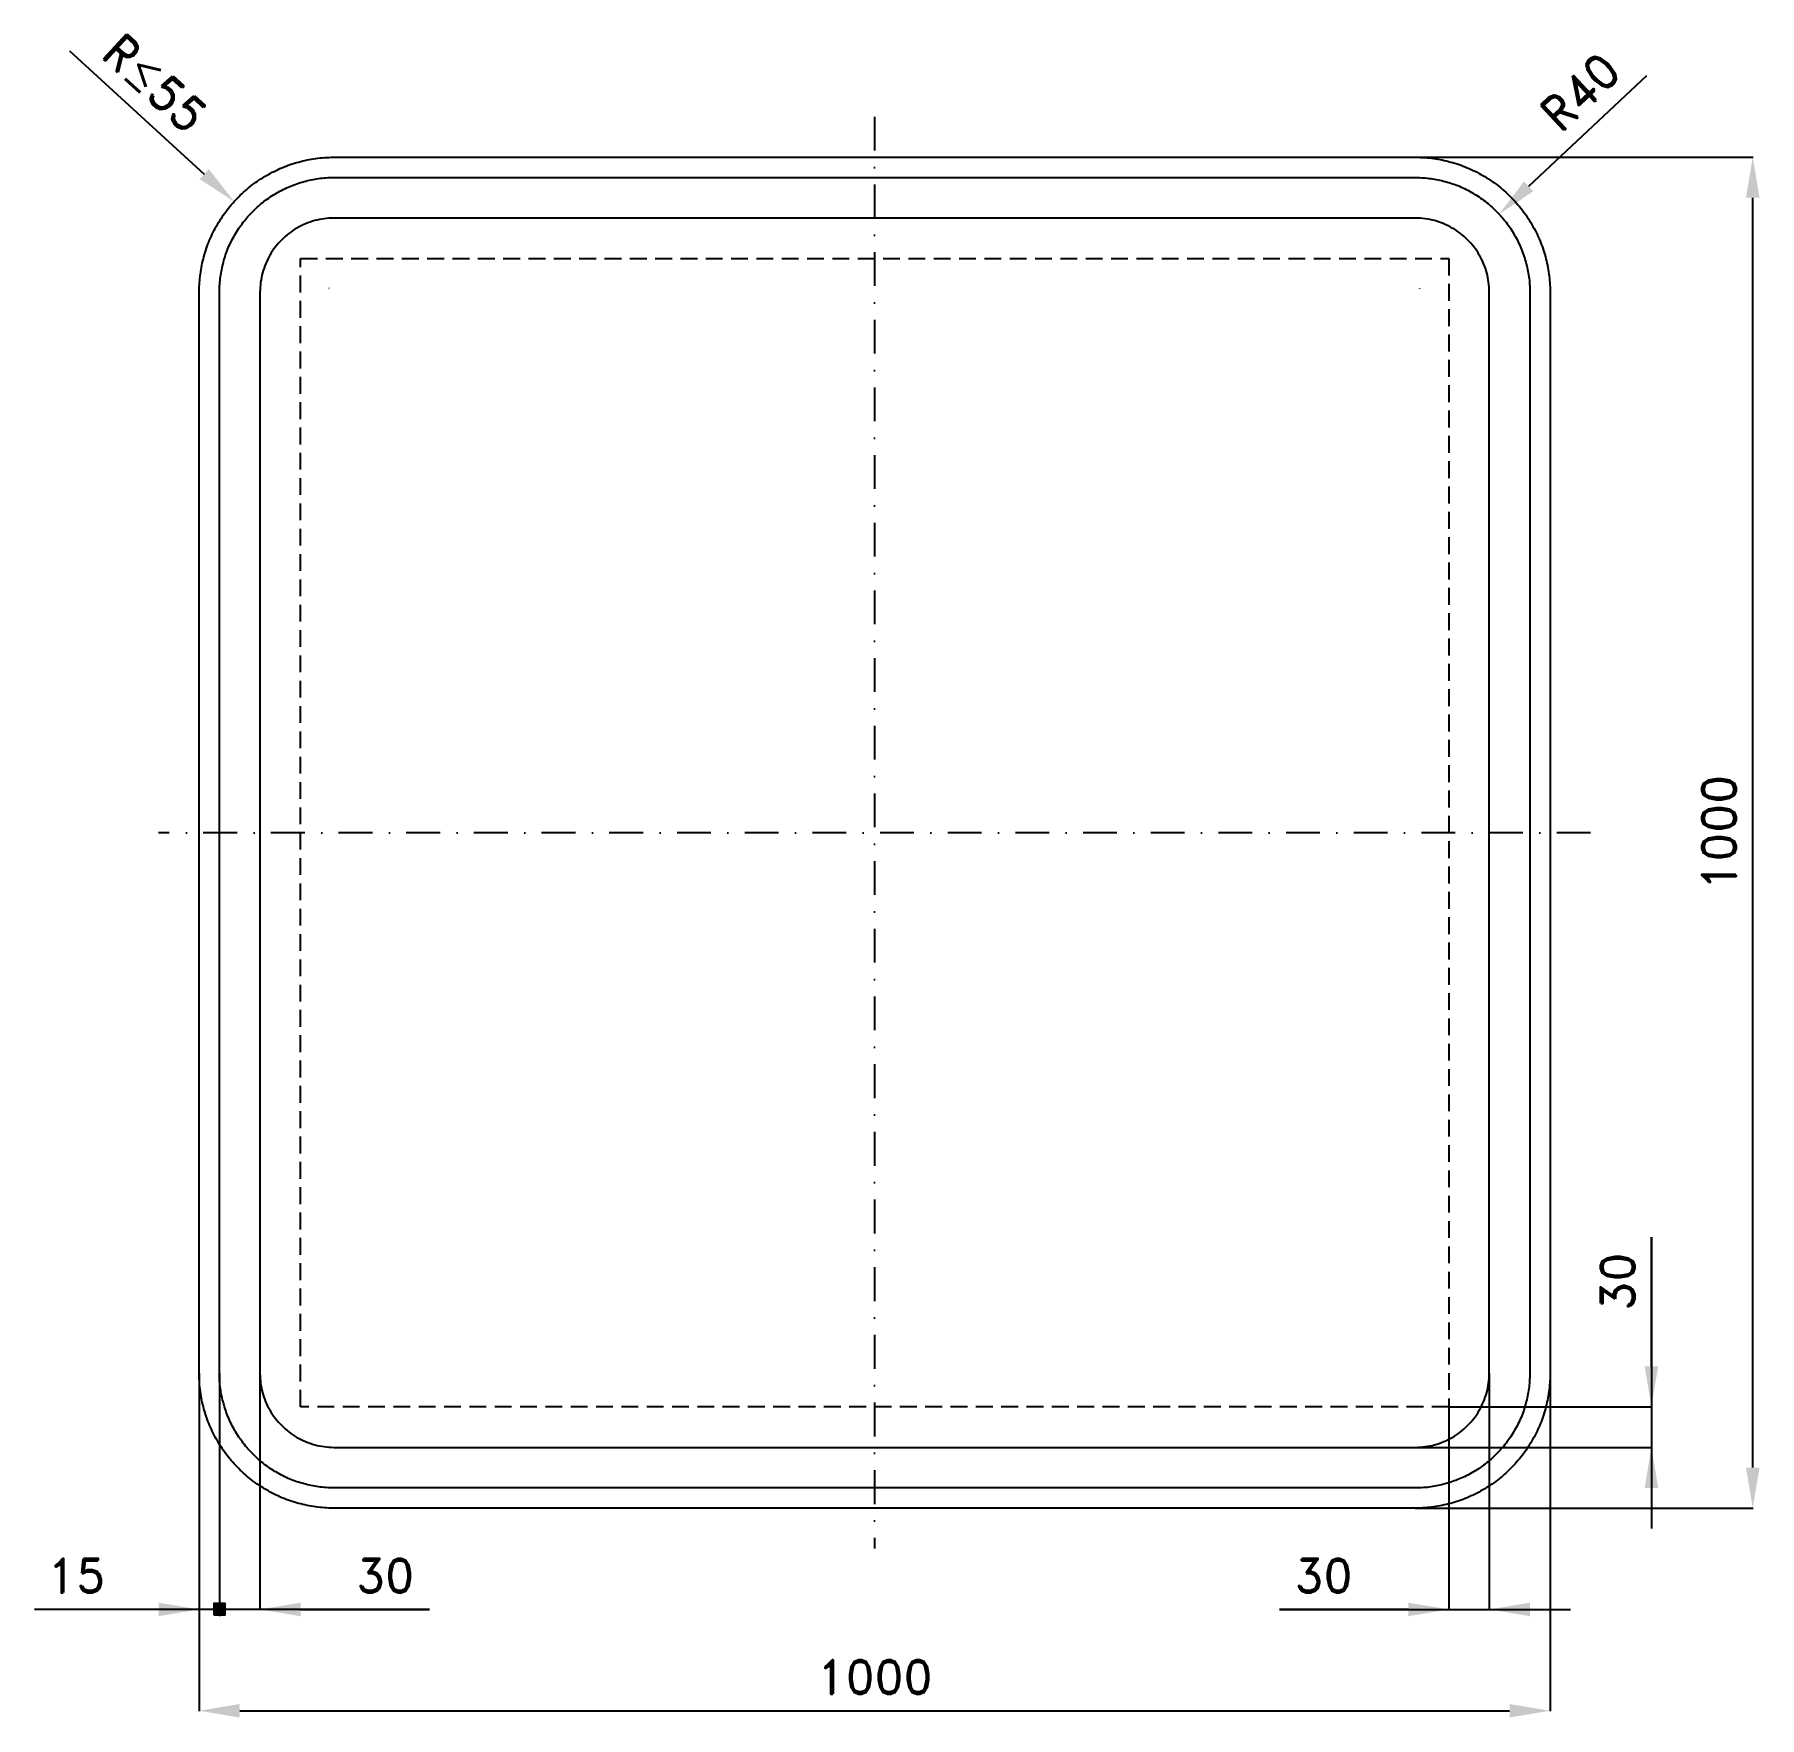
# Model space of a CAD drawing. Header units: millimetres. Extents: x -122 to 1155, y -155 to 1091.
import ezdxf

# ---------------------------------------------------------------- set-up
doc = ezdxf.new("R2010")
doc.units = ezdxf.units.MM
doc.header["$LTSCALE"] = 5
doc.linetypes.add('ČERCHOVANÁX2', pattern=[2, 1, -0.5, 0, -0.5])
doc.linetypes.add('ČÁRKOVANÁX2', pattern=[1.5, 1, -0.5])
doc.layers.add('Kóty', color=2, linetype='Continuous')
doc.layers.add('Značka', color=7, linetype='Continuous')
doc.styles.get("Standard").update_dxf_attribs({"font": 'romand.shx', "height": 25})
doc.dimstyles.get("Standard").update_dxf_attribs({"dimtxt": 25, "dimasz": 30, "dimexe": 0.18, "dimexo": 0.0625, "dimgap": 12.5, "dimtad": 1, "dimdec": 0, "dimzin": 0, "dimdsep": 46, "dimtxsty": 'Standard', "dimcen": 0.09, "dimadec": 0, "dimazin": 0, "dimtfac": 1, "dimtdec": 0, "dimtofl": 0, "dimtmove": 0, "dimatfit": 3, "dimfxl": 1, "dimtolj": 1, "dimtzin": 0, "dimarcsym": 0})

# ---------------------------------------------------------------- blocks, each defined once
blk = doc.blocks.new('*D0')
at = {"layer": 'Defpoints', "color": 0, "transparency": 16777216}
for p in [(900, 1000), (1150, 1000), (900, 0)]:
    blk.add_point(p, dxfattribs=at)
at = {"layer": 'Kóty', "color": 0, "lineweight": -2, "transparency": 16777216}
for p, q in [((900.1, 1000), (1150.2, 1000)), ((1150, 30), (1150, 970)), ((900.1, 0), (1150.2, 0))]:
    blk.add_line(p, q, dxfattribs=at)
at = {"layer": 'Kóty', "color": 0, "transparency": 16777216}
for points in [[(1145, 970), (1155, 970), (1150, 1000)], [(1145, 30), (1155, 30), (1150, 0)]]:
    blk.add_solid(points, dxfattribs=at)
at = {"layer": 'Kóty', "color": 0, "transparency": 16777216, "insert": (1125, 500), "char_height": 25, "attachment_point": 5, "rotation": 90}
blk.add_mtext('\\A1;1000', dxfattribs=at)
blk = doc.blocks.new('*D1')
at = {"layer": 'Defpoints', "color": 0, "transparency": 16777216}
for p in [(0, 100), (1000, 100), (1000, -150)]:
    blk.add_point(p, dxfattribs=at)
at = {"layer": 'Kóty', "color": 0, "lineweight": -2, "transparency": 16777216}
for p, q in [((0, 99.9), (0, -150.2)), ((1000, 99.9), (1000, -150.2)), ((30, -150), (970, -150))]:
    blk.add_line(p, q, dxfattribs=at)
at = {"layer": 'Kóty', "color": 0, "transparency": 16777216}
for points in [[(30, -145), (30, -155), (0, -150)], [(970, -145), (970, -155), (1000, -150)]]:
    blk.add_solid(points, dxfattribs=at)
at = {"layer": 'Kóty', "color": 0, "transparency": 16777216, "insert": (500, -125), "char_height": 25, "attachment_point": 5}
blk.add_mtext('\\A1;1000', dxfattribs=at)
blk = doc.blocks.new('*D2')
at = {"layer": 'Defpoints', "color": 0, "transparency": 16777216}
for p in [(962.3, 957.9), (903.5, 902.7)]:
    blk.add_point(p, dxfattribs=at)
at = {"layer": 'Kóty', "color": 0, "lineweight": -2, "transparency": 16777216}
for p, q in [((1071.4, 1060.4), (984.1, 978.4)), ((903.5, 902.6), (903.5, 902.8)), ((903.5, 902.7), (903.6, 902.7))]:
    blk.add_line(p, q, dxfattribs=at)
at = {"layer": 'Kóty', "color": 0, "transparency": 16777216}
blk.add_solid([(980.7, 982.1), (987.5, 974.8), (962.3, 957.9)], dxfattribs=at)
at = {"layer": 'Kóty', "color": 0, "transparency": 16777216, "insert": (1022.2, 1048.5), "char_height": 25, "attachment_point": 5, "rotation": 43.2187}
blk.add_mtext('\\A1;R40', dxfattribs=at)

msp = doc.modelspace()

# ---------------------------------------------------------------- hatches: boundary and pattern name
at = {"layer": 'Kóty'}
h = msp.add_hatch(color=256, dxfattribs=at)
h.dxf.hatch_style = 1
h.paths.add_polyline_path([(10.8, -79), (19.2, -79), (19.2, -70.7), (10.8, -70.7)])

# ---------------------------------------------------------------- linework, layer by layer
for p, q in [((-95.9, 1078.7), (3.8, 987.5)), ((96, 903), (96.2, 903)), ((96.1, 903), (96.1, 903.1)), ((1075, 200.5), (1075, -15)), ((1075, 105), (1075, 200.5)), ((0, 99.9), (0, -75.2)), ((15, 99.9), (15, -80)), ((15, 99.9), (15, -80)), ((15, 99.9), (15, -80)), ((15, 99.9), (15, -80)), ((45, 99.9), (45, -75.2)), ((955, 99.9), (955, -75.2)), ((925.1, 75), (1075.2, 75)), ((925.1, 74.9), (925.1, -75.2)), ((900.1, 45), (1075.2, 45)), ((170.5, -75), (-121.9, -75)), ((75, -75), (170.5, -75)), ((799.6, -75), (1015, -75)), ((895.1, -75), (799.6, -75))]:
    msp.add_line(p, q, dxfattribs=at)
msp.add_lwpolyline([(10.8, -79), (19.2, -79), (19.2, -70.7), (10.8, -70.7)], close=True, dxfattribs=at)
for points in [[(7.2, 991.2), (0.4, 983.8), (25.9, 967.2)], [(1070, 105), (1080, 105), (1075, 75)], [(1070, 15), (1080, 15), (1075, 45)], [(-30, -70), (-30, -80), (0, -75)], [(75, -70), (75, -80), (45, -75)], [(895.1, -70), (895.1, -80), (925.1, -75)], [(985, -70), (985, -80), (955, -75)]]:
    msp.add_solid(points, dxfattribs=at)
at = {"layer": 'Značka', "color": 6, "linetype": 'ČERCHOVANÁX2', "lineweight": 25, "ltscale": 5}
for p, q in [((500, 1030), (500, -30)), ((1030, 500), (-30, 500))]:
    msp.add_line(p, q, dxfattribs=at)
at = {"layer": 'Značka', "color": 5}
for points in [[(100, 0), (99.6, 0), (99.2, 0, -0.03218), (86.3, 0.9, -0.035443), (73.6, 3.5, -0.036267), (61.3, 7.7, -0.03442), (49.8, 13.5, -0.033722), (39, 20.7, -0.034085), (29.3, 29.3, -0.034209), (20.7, 39, -0.034229), (13.5, 49.8, -0.034044), (7.7, 61.3, -0.033412), (3.5, 73.6, -0.034127), (0.9, 86.3, -0.036745), (0, 99.2), (0, 99.6), (0, 100), (0, 900), (0, 900.4), (0, 900.8, -0.03218), (0.9, 913.7, -0.035443), (3.5, 926.4, -0.036267), (7.7, 938.7, -0.034422), (13.5, 950.2, -0.033722), (20.7, 961, -0.034087), (29.3, 970.7, -0.034208), (39, 979.3, -0.034231), (49.8, 986.5, -0.034039), (61.3, 992.3, -0.033412), (73.6, 996.5, -0.034124), (86.3, 999.1, -0.036741), (99.2, 1000), (99.6, 1000), (100, 1000), (900, 1000), (900.4, 1000), (900.8, 1000, -0.032179), (913.7, 999.1, -0.035442), (926.4, 996.5, -0.036264), (938.7, 992.3, -0.034416), (950.2, 986.5, -0.033719), (961, 979.3, -0.034088), (970.7, 970.7, -0.034205), (979.3, 961, -0.034231), (986.5, 950.2, -0.034041), (992.3, 938.7, -0.033413), (996.5, 926.4, -0.034124), (999.1, 913.7, -0.036741), (1000, 900.8), (1000, 900.4), (1000, 900), (1000, 100), (1000, 99.6), (1000, 99.2, -0.032179), (999.1, 86.3, -0.035442), (996.5, 73.6, -0.036264), (992.3, 61.3, -0.034415), (986.5, 49.8, -0.033719), (979.3, 39, -0.034086), (970.7, 29.3, -0.034205), (961, 20.7, -0.03423), (950.2, 13.5, -0.034046), (938.7, 7.7, -0.033413), (926.4, 3.5, -0.034127), (913.7, 0.9, -0.036745), (900.8, 0), (900.4, 0), (900, 0), (100, 0)], [(100, 15), (99.7, 15), (99.3, 15, -0.03218), (88.4, 15.8, -0.035443), (77.6, 18, -0.036267), (67.1, 21.5, -0.03442), (57.3, 26.5, -0.033721), (48.1, 32.6, -0.034085), (39.9, 39.9, -0.034209), (32.6, 48.1, -0.034229), (26.5, 57.3, -0.034045), (21.6, 67.1, -0.033412), (18, 77.6, -0.034127), (15.7, 88.4, -0.036745), (15, 99.3), (15, 99.7), (15, 100), (15, 900), (15, 900.3), (15, 900.7, -0.03218), (15.8, 911.6, -0.035444), (18, 922.4, -0.036267), (21.5, 932.9, -0.034422), (26.5, 942.7, -0.033723), (32.6, 951.9, -0.034086), (39.9, 960.1, -0.034212), (48.1, 967.4, -0.034228), (57.3, 973.5, -0.034042), (67.1, 978.4, -0.033419), (77.6, 982, -0.034126), (88.4, 984.3, -0.036751), (99.3, 985), (99.7, 985), (100, 985), (900, 985), (900.3, 985), (900.7, 985, -0.032185), (911.6, 984.2, -0.035451), (922.4, 982, -0.036272), (932.9, 978.5, -0.03442), (942.7, 973.5, -0.033717), (951.9, 967.4, -0.034084), (960.1, 960.1, -0.034212), (967.4, 951.9, -0.03423), (973.5, 942.7, -0.034039), (978.4, 932.9, -0.033418), (982, 922.4, -0.034126), (984.3, 911.6, -0.036751), (985, 900.7), (985, 900.3), (985, 900), (985, 100), (985, 99.7), (985, 99.3, -0.032185), (984.2, 88.4, -0.03545), (982, 77.6, -0.036271), (978.5, 67.1, -0.034419), (973.5, 57.3, -0.033715), (967.4, 48.1, -0.034083), (960.1, 39.9, -0.034209), (951.9, 32.6, -0.034231), (942.7, 26.5, -0.034042), (932.9, 21.6, -0.033411), (922.4, 18, -0.034127), (911.6, 15.7, -0.036745), (900.7, 15), (900.3, 15), (900, 15), (100, 15)], [(100, 45), (900, 45), (900.2, 45), (900.4, 45, 0.03218), (907.5, 45.5, 0.035442), (914.5, 46.9, 0.036265), (921.3, 49.2, 0.034422), (927.6, 52.4, 0.033717), (933.6, 56.4, 0.034088), (938.9, 61.1, 0.034212), (943.6, 66.4, 0.034229), (947.6, 72.4, 0.034042), (950.7, 78.7, 0.033412), (953.1, 85.5, 0.034125), (954.5, 92.5, 0.036743), (955, 99.6), (955, 99.8), (955, 100), (955, 900), (955, 900.2), (955, 900.4, 0.032188), (954.5, 907.5, 0.035446), (953.1, 914.5, 0.036272), (950.8, 921.3, 0.034417), (947.6, 927.6, 0.033723), (943.6, 933.6, 0.034095), (938.9, 938.9, 0.034212), (933.6, 943.6, 0.034229), (927.6, 947.6, 0.034038), (921.3, 950.7, 0.033411), (914.5, 953.1, 0.034126), (907.5, 954.5, 0.036744), (900.4, 955), (900.2, 955), (900, 955), (100, 955), (99.8, 955), (99.6, 955, 0.032188), (92.5, 954.5, 0.035446), (85.5, 953.1, 0.036274), (78.7, 950.8, 0.034416), (72.4, 947.6, 0.033727), (66.4, 943.6, 0.034092), (61.1, 938.9, 0.034208), (56.4, 933.6, 0.03423), (52.4, 927.6, 0.03404), (49.3, 921.3, 0.033411), (46.9, 914.5, 0.034129), (45.5, 907.5, 0.036746), (45, 900.4), (45, 900.2), (45, 900), (45, 100), (45, 99.8), (45, 99.6, 0.03218), (45.5, 92.5, 0.035443), (46.9, 85.5, 0.036267), (49.2, 78.7, 0.034421), (52.4, 72.4, 0.033721), (56.4, 66.4, 0.034084), (61.1, 61.1, 0.034208), (66.4, 56.4, 0.03423), (72.4, 52.4, 0.034044), (78.7, 49.3, 0.033412), (85.5, 46.9, 0.034127), (92.5, 45.5, 0.036745), (99.6, 45), (99.8, 45), (100, 45)]]:
    msp.add_lwpolyline(points, format="xyb", dxfattribs=at)
at = {"layer": 'Značka', "color": 7, "linetype": 'ČÁRKOVANÁX2', "ltscale": 2.5}
msp.add_lwpolyline([(75, 75), (75, 925), (925, 925), (925, 75), (75, 75)], dxfattribs=at)

# ---------------------------------------------------------------- texts
at = {"layer": 'Kóty', "char_height": 25, "attachment_point": 5}
for s, insert, rotation in [('\\A1;R{\\A0;≤}55', (-32.8, 1054.9), 317.5543), ('\\A1;30', (1050, 167.7), 90)]:
    msp.add_mtext(s, dxfattribs=dict(at, insert=insert, rotation=rotation))
for s, insert in [('\\A1;15', (-91, -50)), ('\\A1;30', (137.7, -50)), ('\\A1;30', (832.3, -50))]:
    msp.add_mtext(s, dxfattribs=dict(at, insert=insert))

# ---------------------------------------------------------------- dimensions: what is measured, and where the dimension line sits
at = {"layer": 'Kóty'}
dim = msp.add_radius_dim(center=(903.5, 902.7), mpoint=(962.3, 957.9), text='R40', dimstyle='Standard', dxfattribs=at)
dim.commit()
dim.dimension.update_dxf_attribs({"geometry": '*D2', "text_midpoint": (1039.3, 1030.3), "dimtype": 164})
dim = msp.add_linear_dim(base=(1150, 1000), p1=(900, 0), p2=(900, 1000), angle=90, dimstyle='Standard', dxfattribs=at)
dim.commit()
dim.dimension.update_dxf_attribs({"geometry": '*D0', "text_midpoint": (1125, 500)})
dim = msp.add_linear_dim(base=(1000, -150), p1=(0, 100), p2=(1000, 100), dimstyle='Standard', dxfattribs=at)
dim.commit()
dim.dimension.update_dxf_attribs({"geometry": '*D1', "text_midpoint": (500, -125)})

doc.saveas('drawing.dxf')
